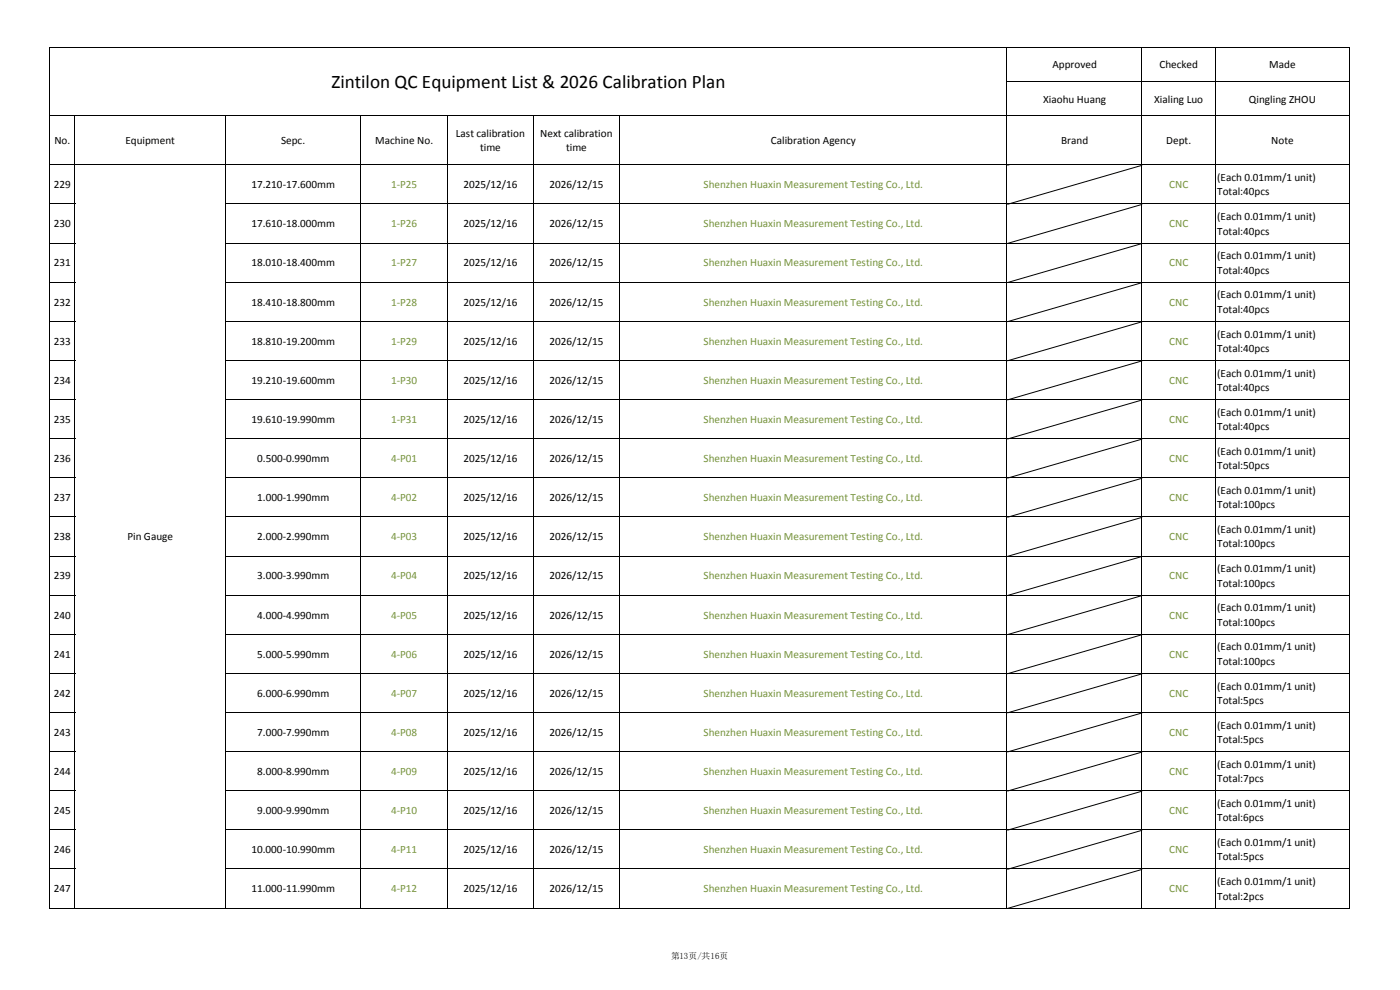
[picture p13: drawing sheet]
<svg xmlns="http://www.w3.org/2000/svg" width="297mm" height="210mm" viewBox="0 0 297 210" stroke-linecap="round" stroke-linejoin="round" font-family="sans-serif">
<defs><g id="words">
<text font-size="4.1" x="70.3" y="18.7">Zintilon QC Equipment List &amp; 2026 Calibration Plan</text>
<g font-size="2.4">
<text x="223.2" y="14.5">Approved</text>
<text x="246" y="14.5">Checked</text>
<text x="269.3" y="14.5">Made</text>
<text x="221.3" y="21.8">Xiaohu Huang</text>
<text x="244.8" y="21.8">Xialing Luo</text>
<text x="264.9" y="21.8">Qingling ZHOU</text>
<text x="96.7" y="29">Last calibration</text>
<text x="114.6" y="29">Next calibration</text>
<text x="11.5" y="30.6">No.</text>
<text x="26.6" y="30.6">Equipment</text>
<text x="59.6" y="30.6">Sepc.</text>
<text x="79.6" y="30.6">Machine No.</text>
<text x="101.8" y="32.1">time</text>
<text x="120.1" y="32.1">time</text>
<text x="163.5" y="30.6">Calibration Agency</text>
<text x="225.1" y="30.6">Brand</text>
<text x="247.4" y="30.6">Dept.</text>
<text x="269.7" y="30.6">Note</text>
<text x="11.5" y="39.9">229</text>
<text x="53.3" y="39.9">17.210-17.600mm</text>
<text x="98.3" y="39.9">2025/12/16</text>
<text x="116.6" y="39.9">2026/12/15</text>
<text x="258.2" y="38.4">(Each 0.01mm/1 unit)</text>
<text x="258.2" y="41.5">Total:40pcs</text>
<text x="258.2" y="46.7">(Each 0.01mm/1 unit)</text>
<text x="11.5" y="48.2">230</text>
<text x="53.3" y="48.2">17.610-18.000mm</text>
<text x="98.3" y="48.2">2025/12/16</text>
<text x="116.6" y="48.2">2026/12/15</text>
<text x="258.2" y="49.8">Total:40pcs</text>
<text x="11.5" y="56.5">231</text>
<text x="53.3" y="56.5">18.010-18.400mm</text>
<text x="98.3" y="56.5">2025/12/16</text>
<text x="116.6" y="56.5">2026/12/15</text>
<text x="258.2" y="55">(Each 0.01mm/1 unit)</text>
<text x="258.2" y="58">Total:40pcs</text>
<text x="11.5" y="64.8">232</text>
<text x="53.3" y="64.8">18.410-18.800mm</text>
<text x="98.3" y="64.8">2025/12/16</text>
<text x="116.6" y="64.8">2026/12/15</text>
<text x="258.2" y="63.3">(Each 0.01mm/1 unit)</text>
<text x="258.2" y="66.3">Total:40pcs</text>
<text x="258.2" y="71.6">(Each 0.01mm/1 unit)</text>
<text x="11.5" y="73.1">233</text>
<text x="53.3" y="73.1">18.810-19.200mm</text>
<text x="98.3" y="73.1">2025/12/16</text>
<text x="116.6" y="73.1">2026/12/15</text>
<text x="258.2" y="74.6">Total:40pcs</text>
<text x="11.5" y="81.4">234</text>
<text x="53.3" y="81.4">19.210-19.600mm</text>
<text x="98.3" y="81.4">2025/12/16</text>
<text x="116.6" y="81.4">2026/12/15</text>
<text x="258.2" y="79.9">(Each 0.01mm/1 unit)</text>
<text x="258.2" y="82.9">Total:40pcs</text>
<text x="11.5" y="89.7">235</text>
<text x="53.3" y="89.7">19.610-19.990mm</text>
<text x="98.3" y="89.7">2025/12/16</text>
<text x="116.6" y="89.7">2026/12/15</text>
<text x="258.2" y="88.2">(Each 0.01mm/1 unit)</text>
<text x="258.2" y="91.2">Total:40pcs</text>
<text x="11.5" y="98">236</text>
<text x="54.5" y="98">0.500-0.990mm</text>
<text x="98.3" y="98">2025/12/16</text>
<text x="116.6" y="98">2026/12/15</text>
<text x="258.2" y="96.5">(Each 0.01mm/1 unit)</text>
<text x="258.2" y="99.5">Total:50pcs</text>
<text x="11.5" y="106.3">237</text>
<text x="54.5" y="106.3">1.000-1.990mm</text>
<text x="98.3" y="106.3">2025/12/16</text>
<text x="116.6" y="106.3">2026/12/15</text>
<text x="258.2" y="104.8">(Each 0.01mm/1 unit)</text>
<text x="258.2" y="107.8">Total:100pcs</text>
<text x="258.2" y="113.1">(Each 0.01mm/1 unit)</text>
<text x="11.5" y="114.6">238</text>
<text x="27" y="114.6">Pin Gauge</text>
<text x="54.5" y="114.6">2.000-2.990mm</text>
<text x="98.3" y="114.6">2025/12/16</text>
<text x="116.6" y="114.6">2026/12/15</text>
<text x="258.2" y="116.1">Total:100pcs</text>
<text x="11.5" y="122.9">239</text>
<text x="54.5" y="122.9">3.000-3.990mm</text>
<text x="98.3" y="122.9">2025/12/16</text>
<text x="116.6" y="122.9">2026/12/15</text>
<text x="258.2" y="121.4">(Each 0.01mm/1 unit)</text>
<text x="258.2" y="124.4">Total:100pcs</text>
<text x="11.5" y="131.2">240</text>
<text x="54.5" y="131.2">4.000-4.990mm</text>
<text x="98.3" y="131.2">2025/12/16</text>
<text x="116.6" y="131.2">2026/12/15</text>
<text x="258.2" y="129.7">(Each 0.01mm/1 unit)</text>
<text x="258.2" y="132.7">Total:100pcs</text>
<text x="258.2" y="138">(Each 0.01mm/1 unit)</text>
<text x="11.5" y="139.5">241</text>
<text x="54.5" y="139.5">5.000-5.990mm</text>
<text x="98.3" y="139.5">2025/12/16</text>
<text x="116.6" y="139.5">2026/12/15</text>
<text x="258.2" y="141">Total:100pcs</text>
<text x="11.5" y="147.8">242</text>
<text x="54.5" y="147.8">6.000-6.990mm</text>
<text x="98.3" y="147.8">2025/12/16</text>
<text x="116.6" y="147.8">2026/12/15</text>
<text x="258.2" y="146.3">(Each 0.01mm/1 unit)</text>
<text x="258.2" y="149.3">Total:5pcs</text>
<text x="258.2" y="154.6">(Each 0.01mm/1 unit)</text>
<text x="11.5" y="156.1">243</text>
<text x="54.5" y="156.1">7.000-7.990mm</text>
<text x="98.3" y="156.1">2025/12/16</text>
<text x="116.6" y="156.1">2026/12/15</text>
<text x="258.2" y="157.6">Total:5pcs</text>
<text x="11.5" y="164.4">244</text>
<text x="54.5" y="164.4">8.000-8.990mm</text>
<text x="98.3" y="164.4">2025/12/16</text>
<text x="116.6" y="164.4">2026/12/15</text>
<text x="258.2" y="162.9">(Each 0.01mm/1 unit)</text>
<text x="258.2" y="165.9">Total:7pcs</text>
<text x="11.5" y="172.7">245</text>
<text x="54.5" y="172.7">9.000-9.990mm</text>
<text x="98.3" y="172.7">2025/12/16</text>
<text x="116.6" y="172.7">2026/12/15</text>
<text x="258.2" y="171.2">(Each 0.01mm/1 unit)</text>
<text x="258.2" y="174.2">Total:6pcs</text>
<text x="258.2" y="179.5">(Each 0.01mm/1 unit)</text>
<text x="11.5" y="181">246</text>
<text x="53.3" y="181">10.000-10.990mm</text>
<text x="98.3" y="181">2025/12/16</text>
<text x="116.6" y="181">2026/12/15</text>
<text x="258.2" y="182.5">Total:5pcs</text>
<text x="11.5" y="189.3">247</text>
<text x="53.3" y="189.3">11.000-11.990mm</text>
<text x="98.3" y="189.3">2025/12/16</text>
<text x="116.6" y="189.3">2026/12/15</text>
<text x="258.2" y="187.8">(Each 0.01mm/1 unit)</text>
<text x="258.2" y="190.8">Total:2pcs</text>
</g>
<g font-size="2.4" fill="#76933c">
<text x="83" y="39.9">1-P25</text>
<text x="149.2" y="39.9">Shenzhen Huaxin Measurement Testing Co., Ltd.</text>
<text x="248" y="39.9">CNC</text>
<text x="83" y="48.2">1-P26</text>
<text x="149.2" y="48.2">Shenzhen Huaxin Measurement Testing Co., Ltd.</text>
<text x="248" y="48.2">CNC</text>
<text x="83" y="56.5">1-P27</text>
<text x="149.2" y="56.5">Shenzhen Huaxin Measurement Testing Co., Ltd.</text>
<text x="248" y="56.5">CNC</text>
<text x="83" y="64.8">1-P28</text>
<text x="149.2" y="64.8">Shenzhen Huaxin Measurement Testing Co., Ltd.</text>
<text x="248" y="64.8">CNC</text>
<text x="83" y="73.1">1-P29</text>
<text x="149.2" y="73.1">Shenzhen Huaxin Measurement Testing Co., Ltd.</text>
<text x="248" y="73.1">CNC</text>
<text x="83" y="81.4">1-P30</text>
<text x="149.2" y="81.4">Shenzhen Huaxin Measurement Testing Co., Ltd.</text>
<text x="248" y="81.4">CNC</text>
<text x="83" y="89.7">1-P31</text>
<text x="149.2" y="89.7">Shenzhen Huaxin Measurement Testing Co., Ltd.</text>
<text x="248" y="89.7">CNC</text>
<text x="83" y="98">4-P01</text>
<text x="149.2" y="98">Shenzhen Huaxin Measurement Testing Co., Ltd.</text>
<text x="248" y="98">CNC</text>
<text x="83" y="106.3">4-P02</text>
<text x="149.2" y="106.3">Shenzhen Huaxin Measurement Testing Co., Ltd.</text>
<text x="248" y="106.3">CNC</text>
<text x="83" y="114.6">4-P03</text>
<text x="149.2" y="114.6">Shenzhen Huaxin Measurement Testing Co., Ltd.</text>
<text x="248" y="114.6">CNC</text>
<text x="83" y="122.9">4-P04</text>
<text x="149.2" y="122.9">Shenzhen Huaxin Measurement Testing Co., Ltd.</text>
<text x="248" y="122.9">CNC</text>
<text x="83" y="131.2">4-P05</text>
<text x="149.2" y="131.2">Shenzhen Huaxin Measurement Testing Co., Ltd.</text>
<text x="248" y="131.2">CNC</text>
<text x="83" y="139.5">4-P06</text>
<text x="149.2" y="139.5">Shenzhen Huaxin Measurement Testing Co., Ltd.</text>
<text x="248" y="139.5">CNC</text>
<text x="83" y="147.8">4-P07</text>
<text x="149.2" y="147.8">Shenzhen Huaxin Measurement Testing Co., Ltd.</text>
<text x="248" y="147.8">CNC</text>
<text x="83" y="156.1">4-P08</text>
<text x="149.2" y="156.1">Shenzhen Huaxin Measurement Testing Co., Ltd.</text>
<text x="248" y="156.1">CNC</text>
<text x="83" y="164.4">4-P09</text>
<text x="149.2" y="164.4">Shenzhen Huaxin Measurement Testing Co., Ltd.</text>
<text x="248" y="164.4">CNC</text>
<text x="83" y="172.7">4-P10</text>
<text x="149.2" y="172.7">Shenzhen Huaxin Measurement Testing Co., Ltd.</text>
<text x="248" y="172.7">CNC</text>
<text x="83" y="181">4-P11</text>
<text x="149.2" y="181">Shenzhen Huaxin Measurement Testing Co., Ltd.</text>
<text x="248" y="181">CNC</text>
<text x="83" y="189.3">4-P12</text>
<text x="149.2" y="189.3">Shenzhen Huaxin Measurement Testing Co., Ltd.</text>
<text x="248" y="189.3">CNC</text>
</g>
<text font-size="1.9" x="142.4" y="203.5">第13页/共16页</text>
</g></defs>
<g fill="none" stroke="#000" stroke-width=".21">
<path d="M10.4 10h275.9M10.5 9.9v182.8M213.5 17.3h72.8M213.6 9.9v182.8M242.2 9.9v182.8M257.7 9.9v182.8M286.2 9.9v182.8M10.4 24.6h275.9M10.4 35h275.9M15.9 24.5v168.2M47.8 24.5v168.2M76.5 24.5v168.2"/>
<path d="M94.8 24.5v168.2M113.1 24.5v168.2M131.3 24.5v168.2M213.8 35l-.1 .1M242.3 35.1l-28.6 8.2M10.4 43.3h5.5M10.4 51.6h5.5M10.4 59.9h5.5M47.7 43.3h238.6M47.7 51.6h238.6M47.7 59.9h238.6M242.3 43.3l-28.6 8.3"/>
<path d="M242.3 51.6l-28.6 8.3M242.3 59.9l-28.6 8.3M10.4 68.2h5.5M10.4 76.5h5.5M47.7 68.2h238.6M47.7 76.5h238.6M242.3 68.2l-28.6 8.3M242.3 76.5l-28.6 8.3M10.4 84.8h5.5M10.4 93h5.5M47.7 84.8h238.6M47.7 93h238.6"/>
<path d="M242.3 84.8l-28.6 8.3M242.3 93.1l-28.6 8.3M10.4 101.3h5.5M10.4 109.6h5.5M10.4 117.9h5.5M47.7 101.3h238.6M47.7 109.6h238.6M47.7 117.9h238.6M242.3 101.4l-28.6 8.3M242.3 109.7l-28.6 8.3M242.3 118l-28.6 8.3M10.4 126.2h5.5"/>
<path d="M10.4 134.5h5.5M47.7 126.2h238.6M47.7 134.5h238.6M242.3 126.3l-28.6 8.3M242.3 134.6l-28.6 8.3M10.4 142.8h5.5M10.4 151.1h5.5M10.4 159.4h5.5M47.7 142.8h238.6M47.7 151.1h238.6M47.7 159.4h238.6M242.3 142.9l-28.6 8.3"/>
<path d="M242.3 151.2l-28.6 8.3M242.3 159.5l-28.6 8.3M10.4 167.7h5.5M10.4 176h5.5M47.7 167.7h238.6M47.7 176h238.6M242.3 167.8l-28.6 8.3M242.3 176.1l-28.6 8.3M10.4 184.3h5.5M10.4 192.6h275.9M47.7 184.3h238.6M242.3 184.4l-28.6 8.3"/>
<path d="M242.3 192.7l-.2 .1"/>
</g>
<use href="#words"/>
</svg>
